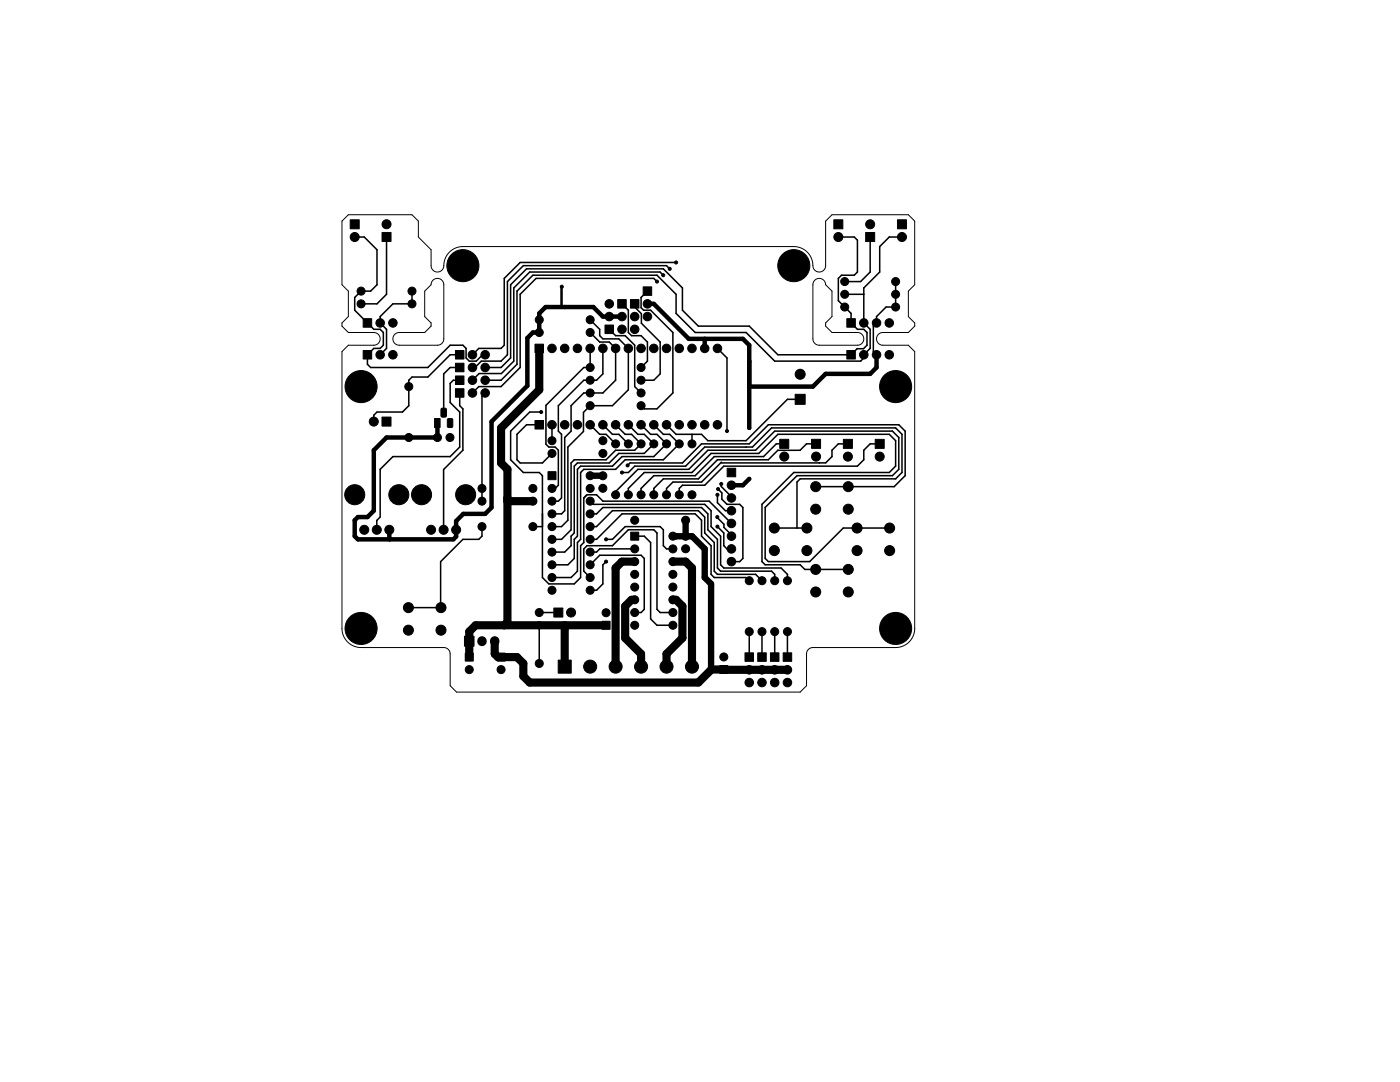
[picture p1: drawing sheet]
<svg xmlns="http://www.w3.org/2000/svg" width="279mm" height="216mm" viewBox="0 0 279 216" stroke-linecap="round" stroke-linejoin="round" font-family="sans-serif">
<g fill="#000" stroke="#000" stroke-width=".2">
<path d="M69.9 43.9h1.8v1.8h-1.8zM76.2 46.4h1.8v1.8h-1.8zM128.4 57.2h1.7v1.7h-1.7zM166.4 43.9h1.8v1.8h-1.8zM172.8 46.4h1.8v1.8h-1.8zM179.1 43.9h1.8v1.8h-1.8zM72.5 63.6h1.7v1.7h-1.7zM72.5 69.9h1.7v1.7h-1.7zM90.9 77.6h1.7v1.7h-1.7zM90.9 75h1.7v1.7h-1.7zM90.9 69.9h1.7v1.7h-1.7zM90.9 72.5h1.7v1.7h-1.7z"/>
<path d="M106.8 68.7h1.7v1.7h-1.7zM120.7 64.9h1.7v1.7h-1.7zM123.3 59.8h1.7v1.7h-1.7zM125.8 59.8h1.7v1.7h-1.7zM169 69.9h1.7v1.7h-1.7zM169 63.6h1.7v1.7h-1.7zM76.2 83.2h1.8v1.8h-1.8zM86.7 83.5h1.1v1.8h-1.1zM88.1 81.5l.7-.1 .3 .2v1.4l-.2 .2h-.6l-.3-.1zM89.4 83.6l.7-.1 .2 .2 .1 1.3-.2 .3h-.7l-.2-.2zM106.8 83.9h1.7v1.7h-1.7zM109.4 94.1h1.6v1.6h-1.6z"/>
<path d="M145.1 93.4h1.7v1.7h-1.7zM155.6 87.7h1.8v1.8h-1.8zM158.7 78.7h2v2h-2zM162 87.7h1.8v1.8h-1.8zM168.3 87.7h1.8v1.8h-1.8zM174.7 87.7h1.8v1.8h-1.8zM125.9 106.2h1.6v1.6h-1.6zM92.7 126.9h1.9v2h-1.9zM92.8 130.3h1.6v1.6h-1.6zM99.2 130.3h1.6v1.6h-1.6zM111.4 131.7h2.6v2.6h-2.6zM110.5 121.3h1.8v1.8h-1.8z"/>
<path d="M120.2 124h1.6v1.6h-1.6zM143.6 132.8h1.6v1.6h-1.6zM148.7 130.3h1.7v1.7h-1.7zM151.2 130.3h1.7v1.7h-1.7zM153.8 130.3h1.7v1.7h-1.7zM156.3 130.3h1.7v1.7h-1.7z"/>
<circle cx="70.8" cy="47.3" r=".9"/>
<circle cx="72.1" cy="58.1" r=".8"/>
<circle cx="77.1" cy="44.7" r=".9"/>
<circle cx="82.2" cy="58.1" r=".8"/>
<circle cx="92.4" cy="53" r="3.2"/>
<circle cx="112.1" cy="57.2" r=".3"/>
<circle cx="131.1" cy="56.2" r=".3"/>
<circle cx="132.4" cy="54.9" r=".3"/>
<circle cx="133.7" cy="53.6" r=".3"/>
<circle cx="134.9" cy="52.4" r=".3"/>
<circle cx="158.4" cy="53" r="3.2"/>
<circle cx="167.3" cy="47.3" r=".9"/>
<circle cx="168.6" cy="56.2" r=".8"/>
<circle cx="168.6" cy="58.7" r=".8"/>
<circle cx="173.7" cy="44.8" r=".9"/>
<circle cx="178.7" cy="56.2" r=".8"/>
<circle cx="178.7" cy="58.7" r=".8"/>
<circle cx="180" cy="47.3" r=".9"/>
<circle cx="72.1" cy="77.1" r="3.2"/>
<circle cx="72.1" cy="60.6" r=".8"/>
<circle cx="75.9" cy="64.4" r=".85"/>
<circle cx="75.9" cy="70.8" r=".85"/>
<circle cx="78.4" cy="70.8" r=".85"/>
<circle cx="78.4" cy="64.4" r=".85"/>
<circle cx="81.6" cy="77.1" r=".8"/>
<circle cx="82.2" cy="60.6" r=".8"/>
<circle cx="94.3" cy="70.8" r=".85"/>
<circle cx="94.3" cy="75.9" r=".85"/>
<circle cx="94.3" cy="73.3" r=".85"/>
<circle cx="94.3" cy="78.4" r=".85"/>
<circle cx="96.8" cy="70.8" r=".85"/>
<circle cx="96.8" cy="73.3" r=".85"/>
<circle cx="96.8" cy="78.4" r=".85"/>
<circle cx="96.8" cy="75.9" r=".85"/>
<circle cx="107.6" cy="63.8" r=".8"/>
<circle cx="107.6" cy="66.3" r=".8"/>
<circle cx="110.2" cy="69.5" r=".85"/>
<circle cx="112.7" cy="69.5" r=".85"/>
<circle cx="115.2" cy="69.5" r=".85"/>
<circle cx="117.8" cy="69.5" r=".85"/>
<circle cx="117.8" cy="78.4" r=".8"/>
<circle cx="117.8" cy="66.3" r=".8"/>
<circle cx="117.8" cy="63.8" r=".8"/>
<circle cx="117.8" cy="75.9" r=".8"/>
<circle cx="117.8" cy="73.3" r=".8"/>
<circle cx="120.3" cy="69.5" r=".85"/>
<circle cx="121.6" cy="60.6" r=".85"/>
<circle cx="121.6" cy="63.2" r=".85"/>
<circle cx="122.9" cy="69.5" r=".85"/>
<circle cx="124.1" cy="63.2" r=".85"/>
<circle cx="124.1" cy="65.7" r=".85"/>
<circle cx="125.4" cy="69.5" r=".85"/>
<circle cx="126.7" cy="63.2" r=".85"/>
<circle cx="126.7" cy="65.7" r=".85"/>
<circle cx="127.9" cy="69.5" r=".85"/>
<circle cx="127.9" cy="78.4" r=".8"/>
<circle cx="127.9" cy="75.9" r=".8"/>
<circle cx="127.9" cy="73.3" r=".8"/>
<circle cx="129.2" cy="60.6" r=".85"/>
<circle cx="129.2" cy="63.2" r=".85"/>
<circle cx="130.5" cy="69.5" r=".85"/>
<circle cx="133" cy="69.5" r=".85"/>
<circle cx="135.6" cy="69.5" r=".85"/>
<circle cx="138.1" cy="69.5" r=".85"/>
<circle cx="140.6" cy="69.5" r=".85"/>
<circle cx="143.2" cy="69.5" r=".85"/>
<circle cx="159.7" cy="74.7" r="1"/>
<circle cx="168.6" cy="61.3" r=".8"/>
<circle cx="172.4" cy="70.8" r=".85"/>
<circle cx="172.4" cy="64.4" r=".85"/>
<circle cx="174.9" cy="64.4" r=".85"/>
<circle cx="174.9" cy="70.8" r=".85"/>
<circle cx="177.5" cy="70.8" r=".85"/>
<circle cx="177.5" cy="64.4" r=".85"/>
<circle cx="178.7" cy="77.1" r="3.2"/>
<circle cx="178.7" cy="61.3" r=".8"/>
<circle cx="70.8" cy="98.7" r="2"/>
<circle cx="74.6" cy="84.1" r=".9"/>
<circle cx="79.6" cy="98.7" r="2"/>
<circle cx="81.6" cy="87.3" r=".8"/>
<circle cx="84.1" cy="98.7" r="2"/>
<circle cx="87.3" cy="87.3" r=".8"/>
<circle cx="89.8" cy="87.3" r=".8"/>
<circle cx="92.9" cy="98.7" r="2"/>
<circle cx="96.2" cy="97.5" r=".8"/>
<circle cx="96.2" cy="100" r=".8"/>
<circle cx="106.3" cy="97.5" r=".8"/>
<circle cx="106.3" cy="100" r=".8"/>
<circle cx="108" cy="82.2" r=".3"/>
<circle cx="110.2" cy="84.8" r=".85"/>
<circle cx="110.2" cy="90.5" r=".8"/>
<circle cx="110.2" cy="87.9" r=".8"/>
<circle cx="110.2" cy="97.5" r=".8"/>
<circle cx="110.2" cy="100" r=".8"/>
<circle cx="112.7" cy="84.8" r=".85"/>
<circle cx="115.2" cy="84.8" r=".85"/>
<circle cx="117.8" cy="84.8" r=".85"/>
<circle cx="117.8" cy="100" r=".8"/>
<circle cx="117.8" cy="97.5" r=".8"/>
<circle cx="117.8" cy="80.9" r=".8"/>
<circle cx="117.8" cy="94.9" r=".8"/>
<circle cx="120.3" cy="97.4" r=".8"/>
<circle cx="120.3" cy="94.9" r=".8"/>
<circle cx="120.3" cy="84.8" r=".85"/>
<circle cx="120.3" cy="87.9" r=".8"/>
<circle cx="120.3" cy="90.5" r=".8"/>
<circle cx="122.9" cy="84.8" r=".85"/>
<circle cx="122.9" cy="88.6" r=".8"/>
<circle cx="122.9" cy="98.7" r=".8"/>
<circle cx="124.1" cy="94.3" r=".3"/>
<circle cx="125.3" cy="92.9" r=".3"/>
<circle cx="125.4" cy="84.8" r=".85"/>
<circle cx="125.4" cy="88.6" r=".8"/>
<circle cx="125.4" cy="98.7" r=".8"/>
<circle cx="127.9" cy="84.8" r=".85"/>
<circle cx="127.9" cy="80.9" r=".8"/>
<circle cx="127.9" cy="88.6" r=".8"/>
<circle cx="127.9" cy="98.7" r=".8"/>
<circle cx="130.5" cy="84.8" r=".85"/>
<circle cx="130.5" cy="88.6" r=".8"/>
<circle cx="130.5" cy="98.7" r=".8"/>
<circle cx="133" cy="84.8" r=".85"/>
<circle cx="133" cy="88.6" r=".8"/>
<circle cx="133" cy="98.7" r=".8"/>
<circle cx="135.6" cy="84.8" r=".85"/>
<circle cx="135.6" cy="98.7" r=".8"/>
<circle cx="135.6" cy="88.6" r=".8"/>
<circle cx="138.1" cy="84.8" r=".85"/>
<circle cx="138.1" cy="98.7" r=".8"/>
<circle cx="138.1" cy="88.6" r=".8"/>
<circle cx="140.6" cy="84.8" r=".85"/>
<circle cx="143.2" cy="84.8" r=".85"/>
<circle cx="143.2" cy="98.7" r=".3"/>
<circle cx="143.3" cy="97.6" r=".3"/>
<circle cx="143.9" cy="96.6" r=".3"/>
<circle cx="145.1" cy="86" r=".3"/>
<circle cx="146" cy="99.4" r=".85"/>
<circle cx="146" cy="96.8" r=".85"/>
<circle cx="149.5" cy="95.6" r=".3"/>
<circle cx="149.5" cy="85.4" r=".3"/>
<circle cx="156.5" cy="91.1" r=".9"/>
<circle cx="162.8" cy="97.1" r="1"/>
<circle cx="162.9" cy="91.1" r=".9"/>
<circle cx="169.2" cy="91.1" r=".9"/>
<circle cx="169.3" cy="97.1" r="1"/>
<circle cx="175.6" cy="91.1" r=".9"/>
<circle cx="72.7" cy="105.7" r=".9"/>
<circle cx="75.2" cy="105.7" r=".9"/>
<circle cx="77.7" cy="105.7" r=".9"/>
<circle cx="86" cy="105.7" r=".9"/>
<circle cx="88.5" cy="105.7" r=".9"/>
<circle cx="91" cy="105.7" r=".9"/>
<circle cx="96.2" cy="105.1" r=".8"/>
<circle cx="106.3" cy="105.1" r=".8"/>
<circle cx="110.2" cy="115.2" r=".8"/>
<circle cx="110.2" cy="117.8" r=".8"/>
<circle cx="110.2" cy="102.5" r=".8"/>
<circle cx="110.2" cy="112.7" r=".8"/>
<circle cx="110.2" cy="110.2" r=".8"/>
<circle cx="110.2" cy="107.6" r=".8"/>
<circle cx="110.2" cy="105.1" r=".8"/>
<circle cx="117.8" cy="115.2" r=".8"/>
<circle cx="117.8" cy="112.7" r=".8"/>
<circle cx="117.8" cy="110.2" r=".8"/>
<circle cx="117.8" cy="102.5" r=".8"/>
<circle cx="117.8" cy="107.6" r=".8"/>
<circle cx="117.8" cy="105.1" r=".8"/>
<circle cx="117.8" cy="117.8" r=".8"/>
<circle cx="121" cy="112.1" r=".3"/>
<circle cx="121" cy="107.6" r=".3"/>
<circle cx="126.7" cy="103.8" r=".8"/>
<circle cx="126.7" cy="109.5" r=".8"/>
<circle cx="126.7" cy="119.7" r=".8"/>
<circle cx="126.7" cy="112.1" r=".8"/>
<circle cx="126.7" cy="114.6" r=".8"/>
<circle cx="126.7" cy="117.1" r=".8"/>
<circle cx="134.3" cy="114.6" r=".8"/>
<circle cx="134.3" cy="119.7" r=".8"/>
<circle cx="134.3" cy="109.5" r=".8"/>
<circle cx="134.3" cy="107" r=".8"/>
<circle cx="134.3" cy="117.1" r=".8"/>
<circle cx="134.3" cy="112.1" r=".8"/>
<circle cx="136.8" cy="107" r=".8"/>
<circle cx="136.8" cy="103.8" r=".8"/>
<circle cx="136.8" cy="109.5" r=".8"/>
<circle cx="143.2" cy="103.2" r=".3"/>
<circle cx="143.2" cy="105.1" r=".3"/>
<circle cx="146" cy="107" r=".85"/>
<circle cx="146" cy="101.9" r=".85"/>
<circle cx="146" cy="104.4" r=".85"/>
<circle cx="146" cy="109.5" r=".85"/>
<circle cx="146" cy="112.1" r=".85"/>
<circle cx="149.5" cy="115.9" r=".8"/>
<circle cx="152.1" cy="115.9" r=".8"/>
<circle cx="154.5" cy="105.4" r="1"/>
<circle cx="154.5" cy="109.9" r="1"/>
<circle cx="154.6" cy="115.9" r=".8"/>
<circle cx="157.1" cy="115.9" r=".8"/>
<circle cx="161" cy="105.4" r="1"/>
<circle cx="161" cy="109.9" r="1"/>
<circle cx="162.8" cy="101.6" r="1"/>
<circle cx="162.8" cy="113.6" r="1"/>
<circle cx="162.8" cy="118.1" r="1"/>
<circle cx="169.3" cy="101.6" r="1"/>
<circle cx="169.3" cy="113.6" r="1"/>
<circle cx="169.3" cy="118.1" r="1"/>
<circle cx="171" cy="105.4" r="1"/>
<circle cx="171" cy="109.9" r="1"/>
<circle cx="177.5" cy="105.4" r="1"/>
<circle cx="177.5" cy="109.9" r="1"/>
<circle cx="72.1" cy="125.4" r="3.2"/>
<circle cx="81.5" cy="125.7" r="1"/>
<circle cx="81.5" cy="121.2" r="1"/>
<circle cx="88" cy="125.7" r="1"/>
<circle cx="88" cy="121.2" r="1"/>
<circle cx="93.6" cy="133.6" r=".8"/>
<circle cx="100" cy="133.6" r=".8"/>
<circle cx="107.6" cy="122.2" r=".8"/>
<circle cx="107.6" cy="132.4" r=".8"/>
<circle cx="114" cy="122.2" r=".9"/>
<circle cx="117.8" cy="133" r="1.3"/>
<circle cx="121" cy="122.3" r=".8"/>
<circle cx="122.9" cy="133" r="1.3"/>
<circle cx="126.7" cy="122.2" r=".8"/>
<circle cx="126.7" cy="124.8" r=".8"/>
<circle cx="127.9" cy="133" r="1.3"/>
<circle cx="133" cy="133" r="1.3"/>
<circle cx="134.3" cy="122.2" r=".8"/>
<circle cx="134.3" cy="124.8" r=".8"/>
<circle cx="138.1" cy="133" r="1.3"/>
<circle cx="144.4" cy="131.1" r=".8"/>
<circle cx="149.5" cy="136.2" r=".85"/>
<circle cx="149.5" cy="133.7" r=".85"/>
<circle cx="149.5" cy="126" r=".8"/>
<circle cx="152.1" cy="133.7" r=".85"/>
<circle cx="152.1" cy="136.2" r=".85"/>
<circle cx="152.1" cy="126" r=".8"/>
<circle cx="154.6" cy="133.7" r=".85"/>
<circle cx="154.6" cy="136.2" r=".85"/>
<circle cx="154.6" cy="126" r=".8"/>
<circle cx="157.1" cy="133.7" r=".85"/>
<circle cx="157.1" cy="136.2" r=".85"/>
<circle cx="157.1" cy="126" r=".8"/>
<circle cx="178.7" cy="125.4" r="3.2"/>
</g>
<path d="M96.2 127.9v.1M98.7 127.9v.1" fill="none" stroke="#000" stroke-width="1.9"/>
<path d="M124.1 63.2h-3.8l-1.9-1.9h-9.5l-1.3 1.2v3.8h-1.2l-1.2 1.1v9.6l-7.1 7.1v17.2l-1.3 1.2h-4.3l-1.5 1.5v3.1l-.5 .5h-19.1l-.6-.6v-3.2l.6-.6h1.9l1.3-1.3v-12.1l2.5-2.5h10.2M129.2 60.6h1.3l7 7h10.8l1.2 1.3v16.5M140.6 67.6v1.9M174.9 70.8v2.5l-1.2 1.3h-8.9l-2.6 2.5h-12.7M87.3 84v3.3M87.3 87.3h.1M149.5 95.6l-1.2 1.2h-2.3M77.7 105.7l.1 1.9" fill="none" stroke="#000" stroke-width=".89"/>
<g fill="none" stroke="#000" stroke-width=".3">
<path d="M70.8 47.3h1.9l2.5 2.5v7l-1.2 1.3h-1.9l-1.3 1.3v2.5l3.8 3.8h1.3l.6 .6v2.6l-.6 .6h-1.3l-1.3 1.3v1.9l.7 .6h11.4l4.4-4.4h2.6l.6 .6v1.9l.7 .7h1.3l1.3-1.3h.5M77.1 47.3v11.4l-1.9 1.9h-3.1M82.2 58.1v2.5h-3.8l-2.5 2.6v1.2l1.2 1.3v3.8l-1.2 1.3M129.2 58.1l-1.3 1.3v2l.5 .5h1.4l4.5 4.4v12.1l-3.2 3.2h-2.5l-.7-.6M131.1 56.2l-.6-.6h-23.5l-3.2 3.1v14.6l-3.8 3.8h-4.4l-1.3 1.3M132.4 54.9l-.7-.6h-26l-3.2 3.2v14.6l-2.4 2.4h-4.5l-1.3 1.4M133.7 53.6l-.7-.6h-28.6l-3.1 3.2v14.6l-1.3 1.3h-3.9l-1.3 1.2h-.5M134.9 52.4h-31.1l-3.2 3.2v13.3l-.6 .6h-4.4l-1.3 1.3M167.3 47.3h3.2l.6 .6v6.4l-.6 .6h-2.6l-.6 .7v4.4l2.6 2.5v1.9l1.2 1.3h1.3l.6 .6v2.6l-.7 .7h-1.2l-1.2 1.2h-14.7l-5.7-5.7h-10.1l-3.2-3.2v-4.4l-3.8-3.9h-27.3l-3.2 3.2v14.6l-1.9 1.9h-3.2M168.6 58.7h3.8M173.7 47.3v7l-1.9 1.9h-3.2M178.7 56.2v5.1h-1.9l-1.9 1.9v1.2l-.6 .7v5.1l.6 .6"/>
<path d="M180 47.3h-2.5l-1.9 1.9v5.1l-3.2 3.2v6.9l1.3 1.3v3.8l-1.3 1.3v.6l-.6 .7h-17.2l-5.7-5.8h-10.2l-3.8-3.8v-3.8l-3.8-3.8h-24.7l-3.2 3.2v14.6l-3.2 3.2h-3.2M91.7 73.3h-1.9l-1.3 1.3v8.1M91.7 70.8h-1.9l-4.4 4.4h-3.2l-.6 .7v5.1l-1.3 1.2h-5.1l-.6 .7v1.2M91.7 75.9h-1.2l-.7 .6v3.8l1.9 1.9v7l-1.9 1.9h-11.4l-2.5 2.6v9.5l-.7 .6v1.9M91.7 78.4v2.6l.7 .6v8.2l-3.9 3.9v12M96.8 78.4l-.6 .6v21M117.8 69.5v3.8h-1.3l-7.5 7.6v7.7l.5 .6h1.3l.6 .6v7l-.6 .7h-.6M117.8 63.8l1.9 1.9v1.3l.6 .6h3.2l1.9 1.9v8.3l-3.2 3.2h-4.4l-1.4 1.3v3.8l-3.1 3.1v14.6l-1.2 1.3h-1.9M117.8 66.3l1.9 2h1.9l1.3 1.2v6.4l-2.6 2.5h-3.8l-2.5 2.6v5l-1.3 1.3v14.6l-.6 .6h-1.9M120.3 69.5v5.1l-1.2 1.3h-2.6l-5.1 5.1v5l.7 .7v12.7l-.7 .6h-1.2M121.6 65.7l1.3 1.3h1.9l1.9 1.9v8.2l1.2 1.3M124.1 60.6l1.3 1.3v4.4l.6 .7h1.9l1.3 1.3v3.8l-1.3 1.2"/>
<path d="M126.7 60.6v.7l1.3 1.3v1.9l3.8 3.8v6.3l-1.3 1.3h-2.6M143.2 69.5l1.9 1.9v14.6M159.7 79.7h-2.5l-8.3 8.2h-7.6l-1.3-1.2h-5.1l-1.9-1.9M107.6 84.8h-2.5l-1.9 1.9v5l.6 .7h4.5l1.9-1.9M108 82.2h-2.3l-3.8 3.8v5.7l2.5 2.6h3.2l.7 .6v20.3l1.2 1.3h5.1l1.3-1.3v-6.3l.6-.6v-8.9l.6-.7h2l1.2 1.3h21.2l4.5 4.4M110.2 84.8v3.1M117.8 84.8l1.9 1.9h1.3l1.9 1.9M120.3 84.8l1.9 1.9h1.3l1.9 1.9M122.9 98.7v-.6l4.4-4.4h10.2l3.8-3.9h9.5l3.8-3.8h23.5l1.3 1.3v6.3l-1.3 1.3h-19l-6.4 6.4v10.1l.6 .7h8.3l6.7-6.7h9.2M122.9 84.8l1.9 1.9h1.2l1.9 1.9-1.2 1.2h-3.8l-1.9 1.9h-6.4l-.6 .7v13.3l-1.9 1.9h-1.9M124.1 94.3h1.3l1.3-1.3h10.1l3.8-3.8h9.6l3.8-3.8h24.7l1.3 1.3v7.6l-1.3 1.2h-19l-.6 .7v9.2M125.3 92.9l.4-.5h10.5l3.8-3.8h9.5l3.8-3.8h26.1l1.2 1.2v8.9l-2.1 2.2h-15.7"/>
<path d="M125.4 84.8l1.9 1.9h1.3l1.9 1.9-1.9 1.9h-5.1l-1.9 1.9h-6.4l-.6 .6v13.4l-.6 .6v1.9l-1.3 1.3h-2.5M125.4 98.7v-1.2l3.2-3.2h9.5l3.8-3.8h9.5l3.8-3.8h22.3l1.2 1.2v5.1l-1.2 1.3h-19.1l-6.3 6.3v11.5l.6 .6h7l.9 .9h8.7M127.9 84.8l1.9 1.9h1.3l1.9 1.9-2.5 2.5h-6.4l-1.9 1.9h-6.3l-.7 .7v13.3l-.6 .6v3.8l-1.3 1.3h-3.1M130.5 84.8l1.9 1.9h1.3l1.9 1.9-3.2 3.1h-7.6l-1.9 2h-6.4l-.6 .6v13.3l-.7 .7v5.7l-1.2 1.2h-3.8M138.1 86.7v1.9M143.2 98.7v1.6l1.6 1.6h1.2M143.3 97.6l.8 .7v1.3l1 1h2.5l.7 .7v10.1l-.7 .7h-1.6M143.9 96.6v.5l2.1 2v.3M148.9 89.2h.1M156.5 88.6h-1.6l-2.5 2.5h-9.9l-3.8 3.8h-8.2l-2.6 2.6v1.2M162.9 88.6h-1.9l-1.3 1.2h-4.5l-1.9 1.9h-10.1l-3.8 3.9h-7l-1.9 1.9v1.2M163.5 92.4h.1"/>
<path d="M169.2 88.6h-1.9l-1.3 1.2v1.3l-1.2 1.3h-20.7l-.2-.1-3.9 3.9h-5.7l-1.3 1.3v1.2M175.6 88.6h-1.9l-1.3 1.2v1.9l-1.3 1.3h-26.6l-3.9 3.8h-4.4l-.6 .7v1.2M96.2 105.1v1.9l-.6 .6h-3.2l-4.5 4.5 .1 9.1h-6.5M106.4 105.1h1.9M117.8 112.7l1.9-1.9h8.2l.7 .6v10.2l-.7 .6h-1.2M117.8 115.2l-1.3-1.2v-4.5l.6-.6h5.1l3.2-3.2h5.1l.6 .7v15.2l.7 .6h2.5M117.8 102.5h1.3l1.2-1.2h19.7l1.3 1.2v3.2l1.9 1.9v5.7l.6 .7h10.2l.6 .6v1.3M117.8 105.1h1.3l3.1-3.2h17.2l1.2 1.3v3.2l1.9 1.9v5.7l.7 .6h7.6l1.3 1.3M117.8 100l.6 .6h22.2l1.3 1.3v3.2l1.9 1.9v5.7l.7 .6h11.4l1.3 1.3v1.3M117.8 107.6h1.3l5-5.1h14.6l1.3 1.3v3.2l1.9 1.9v5.7l.6 .6h6.4l.6 .7M121 112.1l-.7 .6v3.8l-1.2 1.3h-1.3M121 107.6h1.2l2.6-2.5h7l.6 .6v3.2l.6 .6h1.3"/>
<path d="M126.7 109.5h-7l-.6 .7h-1.3M126.7 107h1.9l1.2 1.3v15.2l1.3 1.3h3.2M143.2 103.2l1.3 1.4v.6l1.5 1.5v.3M143.2 105.1l1.3 1.3v2.5l.6 .6h.9M154.5 105.4h6.5M107.6 122.2h3.8M107.6 124.8v7.6M149.5 126v5.1M152.1 126v5.1M154.6 126v5.1M157.2 126v5.1"/>
</g>
<path d="M107.6 69.5v8.3l-7.6 7.6v7l1.3 1.3v30.4l-.7 .7M101.3 100h5.1M126.7 119.7h-.7l-1.2 1.3v6.3l3.1 3.2v2.5M126.7 112.1h-2.6l-1.2 1.2v19.7M134.3 119.7h.6l1.3 1.3v6.3l-3.2 3.2v2.5M134.3 112.1h2.5l1.3 1.2v19.7M98.7 127.9v2.6l.7 .6h3.8l1.2 1.3v2.5l1.3 1.3h33.7l2.5-2.5M112.7 124.8v8.2M121 124.8h-26.1l-1.2 1.2v5.1M142 133.6h2.5M144.5 133.7h12.7" fill="none" stroke="#000" stroke-width="1.6"/>
<path d="M117.8 94.9h2.5M134.3 107h3.8l2.5 2.5v5.7l1.3 1.3v17.2M136.8 103.8v3.2M144.5 133.6v.1" fill="none" stroke="#000" stroke-width="1.3"/>
<path d="M112.1 57.2v4.1h.6" fill="none" stroke="#000" stroke-width=".51"/>
<path d="M69.5 42.9h12.7l1.3 1.2v3.2l2.5 2.5v3.2a1.27 1.27 0 0 0 1.3 1.3 1.27 1.27 0 0 0 1.3-1.3 3.8 3.8 0 0 1 3.8-3.8h66a4 4 0 0 1 3.9 4.2 1.27 1.27 0 0 0 1.4 .9 1.27 1.27 0 0 0 1.1-1.3v-8.9l1.2-1.2h15.3l1.3 1.2v12.7l-1.3 1.3v5.1l1.3 1.2v.7l-1.3 1.2h-5.1a1.27 1.27 0 0 0-1.3 1.3 1.27 1.27 0 0 0 1.3 1.3h5.1l1.3 1.3v55.2a3.8 3.8 0 0 1-3.9 3.8h-16.5a1.27 1.27 0 0 0-1.2 1.3v6.3l-1.3 1.3h-68.6l-1.3-1.3v-6.3a1.27 1.27 0 0 0-1.2-1.3h-16.5a3.8 3.8 0 0 1-3.8-3.8v-55.2l1.2-1.3h5.1a1.27 1.27 0 0 0 1.3-1.3 1.27 1.27 0 0 0-1.3-1.3h-5.1l-1.2-1.2v-.7l1.2-1.2v-5.1l-1.2-1.3v-12.7zM86.4 55.9a1.27 1.27 0 0 1 1.4-.3 1.27 1.27 0 0 1 .8 1.2v10.8a1.27 1.27 0 0 1-1.3 1.3h-7.6a1.27 1.27 0 0 1-1.3-1.3 1.27 1.27 0 0 1 1.3-1.3h5.1l1.2-1.2v-.7l-1.2-1.2v-5.1l1.2-1.3zM162.6 55.9a1.27 1.27 0 0 1 1.4-.3 1.27 1.27 0 0 1 .8 1.2l1.2 1.3v5.1l-1.2 1.2v.7l1.2 1.2h5.1a1.27 1.27 0 0 1 1.3 1.3 1.27 1.27 0 0 1-1.3 1.3h-7.6a1.27 1.27 0 0 1-1.3-1.3v-10.8z" fill="none" stroke="#000" stroke-width=".2"/>
</svg>
